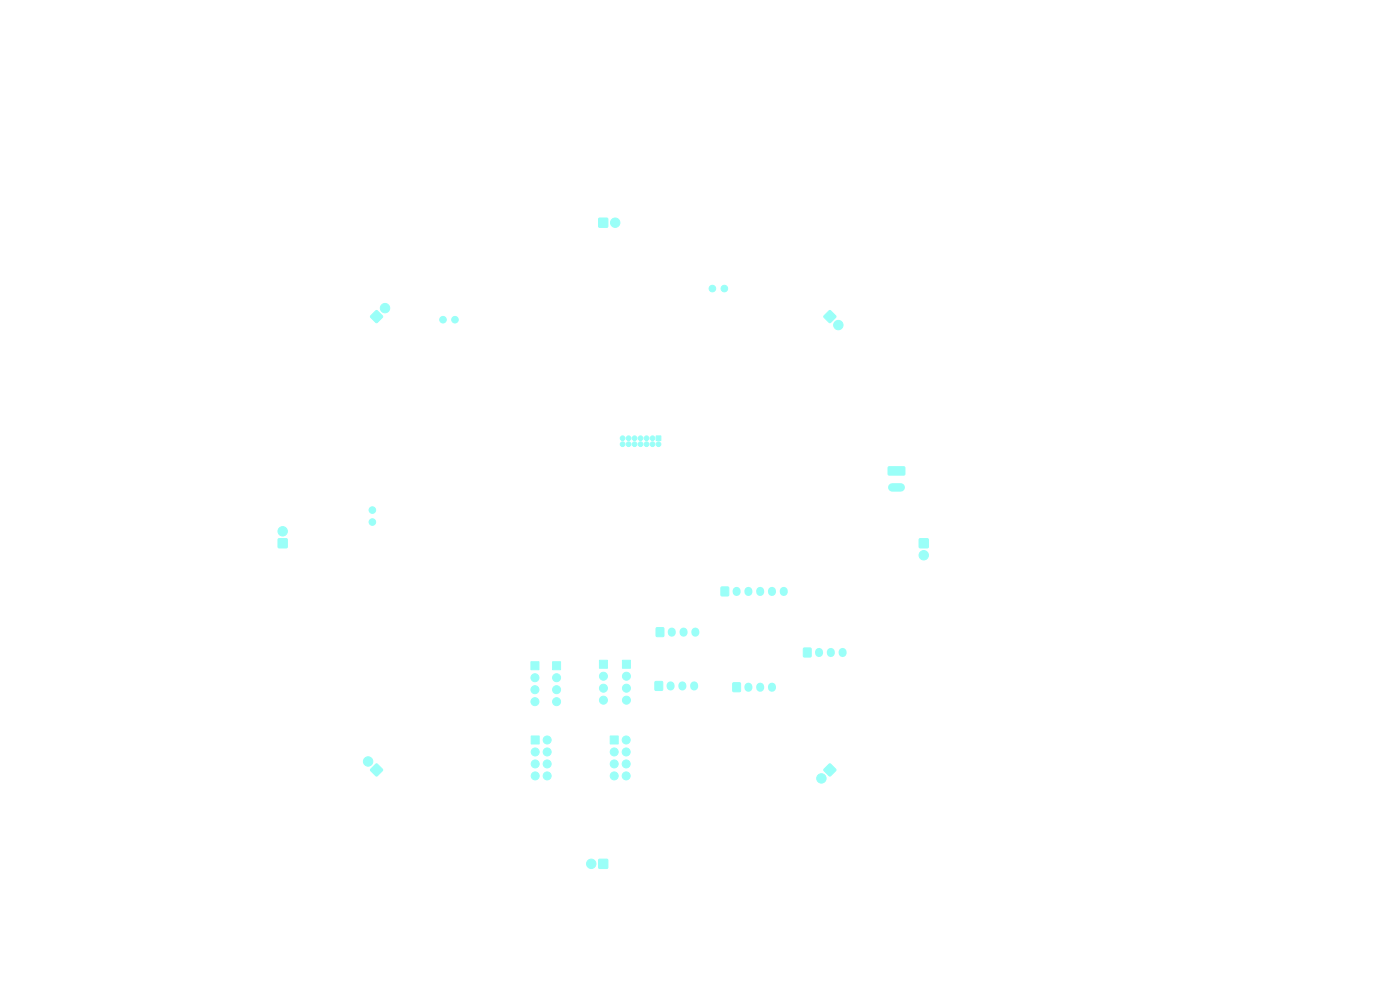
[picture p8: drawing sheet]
<svg xmlns="http://www.w3.org/2000/svg" width="297mm" height="210mm" viewBox="0 0 297 210" stroke-linecap="round" stroke-linejoin="round" font-family="sans-serif">
<g fill="#9afff8" stroke="#9afff8" stroke-width=".21">
<path d="M139.2 133.2h1.6v1.8h-1.6z"/>
<path d="M127 46.3h1.9v1.9h-1.9z"/>
<path d="M139.2 92.5h1v1h-1z"/>
<path d="M155.5 144.9h1.5v1.8h-1.5z"/>
<path d="M153 124.6h1.5v1.8h-1.5z"/>
<path d="M78.6 163.2l1.3-1.2 1.3 1.3-1.3 1.3-1.3-1.1z"/>
<path d="M59 114.3h1.9v1.9h-1.9z"/>
<path d="M170.5 137.5h1.5v1.8h-1.5z"/>
<path d="M132 140.1h1.7v1.7h-1.7z"/>
<path d="M117.2 140.4h1.7v1.7h-1.7z"/>
<path d="M188.5 99.1l3.3-.1 .2 .2v1.4l-.3 .2h-3.2l-.1-.3z"/>
<path d="M112.6 140.4h1.7v1.7h-1.7z"/>
<path d="M78.6 67l1.3-1.1 1.3 1.3-1.3 1.3-1.3-1.2z"/>
<path d="M175.9 162.1h.3l1.2 1.2-1.3 1.3-1.4-1.3z"/>
<path d="M129.5 156.1h1.7v1.7h-1.7z"/>
<path d="M112.7 156.1h1.7v1.7h-1.7z"/>
<path d="M195 114.3h1.9v1.9h-1.9z"/>
<path d="M127.2 140.1h1.7v1.7h-1.7z"/>
<path d="M175.9 65.9h.3l1.2 1.3-1.3 1.3-1.4-1.3z"/>
<path d="M139 144.6h1.5v1.8h-1.5z"/>
<path d="M127 182.3h1.9v1.9h-1.9z"/>
<circle cx="130.5" cy="47.2" r="1"/>
<circle cx="139.7" cy="94.2" r=".5"/>
<circle cx="138.4" cy="93" r=".5"/>
<circle cx="138.4" cy="94.2" r=".5"/>
<circle cx="137.2" cy="93" r=".5"/>
<circle cx="137.2" cy="94.2" r=".5"/>
<circle cx="135.9" cy="93" r=".5"/>
<circle cx="135.9" cy="94.2" r=".5"/>
<circle cx="134.6" cy="93" r=".5"/>
<circle cx="134.6" cy="94.2" r=".5"/>
<circle cx="133.3" cy="93" r=".5"/>
<circle cx="133.3" cy="94.2" r=".5"/>
<circle cx="132.1" cy="93" r=".5"/>
<circle cx="132.1" cy="94.2" r=".5"/>
<circle cx="78.1" cy="161.5" r="1"/>
<circle cx="60" cy="112.7" r="1"/>
<circle cx="132.9" cy="143.4" r=".85"/>
<circle cx="132.9" cy="146" r=".85"/>
<circle cx="132.9" cy="148.5" r=".85"/>
<circle cx="118.1" cy="143.8" r=".85"/>
<circle cx="118.1" cy="146.3" r=".85"/>
<circle cx="118.1" cy="148.8" r=".85"/>
<circle cx="151.1" cy="61.2" r=".7"/>
<circle cx="153.7" cy="61.2" r=".7"/>
<circle cx="113.5" cy="143.8" r=".85"/>
<circle cx="113.5" cy="146.3" r=".85"/>
<circle cx="113.5" cy="148.8" r=".85"/>
<circle cx="81.7" cy="65.4" r="1"/>
<circle cx="96.5" cy="67.8" r=".7"/>
<circle cx="94" cy="67.8" r=".7"/>
<circle cx="79" cy="108.2" r=".7"/>
<circle cx="79" cy="110.7" r=".7"/>
<circle cx="174.3" cy="165.1" r="1"/>
<circle cx="132.8" cy="157" r=".85"/>
<circle cx="130.3" cy="159.5" r=".85"/>
<circle cx="132.8" cy="159.5" r=".85"/>
<circle cx="130.3" cy="162.1" r=".85"/>
<circle cx="132.8" cy="162.1" r=".85"/>
<circle cx="130.3" cy="164.6" r=".85"/>
<circle cx="132.8" cy="164.6" r=".85"/>
<circle cx="116.1" cy="157" r=".85"/>
<circle cx="113.5" cy="159.5" r=".85"/>
<circle cx="116.1" cy="159.5" r=".85"/>
<circle cx="113.5" cy="162.1" r=".85"/>
<circle cx="116.1" cy="162.1" r=".85"/>
<circle cx="113.5" cy="164.6" r=".85"/>
<circle cx="116.1" cy="164.6" r=".85"/>
<circle cx="196" cy="117.8" r="1"/>
<circle cx="128" cy="143.4" r=".85"/>
<circle cx="128" cy="146" r=".85"/>
<circle cx="128" cy="148.5" r=".85"/>
<circle cx="177.8" cy="69" r="1"/>
<circle cx="125.4" cy="183.2" r="1"/>
</g>
<g fill="none" stroke="#9afff8" stroke-width="1.7">
<path d="M142.5 134v.2M145 134v.2M147.5 134v.2M156.3 125.3v.3M158.8 125.3v.3M161.3 125.3v.3M163.8 125.3v.3M166.3 125.3v.3M173.8 138.3v.2M176.3 138.3v.2M178.8 138.3v.2M142.3 145.4v.2"/>
<path d="M144.8 145.4v.2M147.3 145.4v.2M158.8 145.7v.2M161.3 145.7v.2M163.8 145.7v.2"/>
</g>
<path d="M189.3 103.4h1.8" fill="none" stroke="#9afff8" stroke-width="1.8"/>
</svg>
